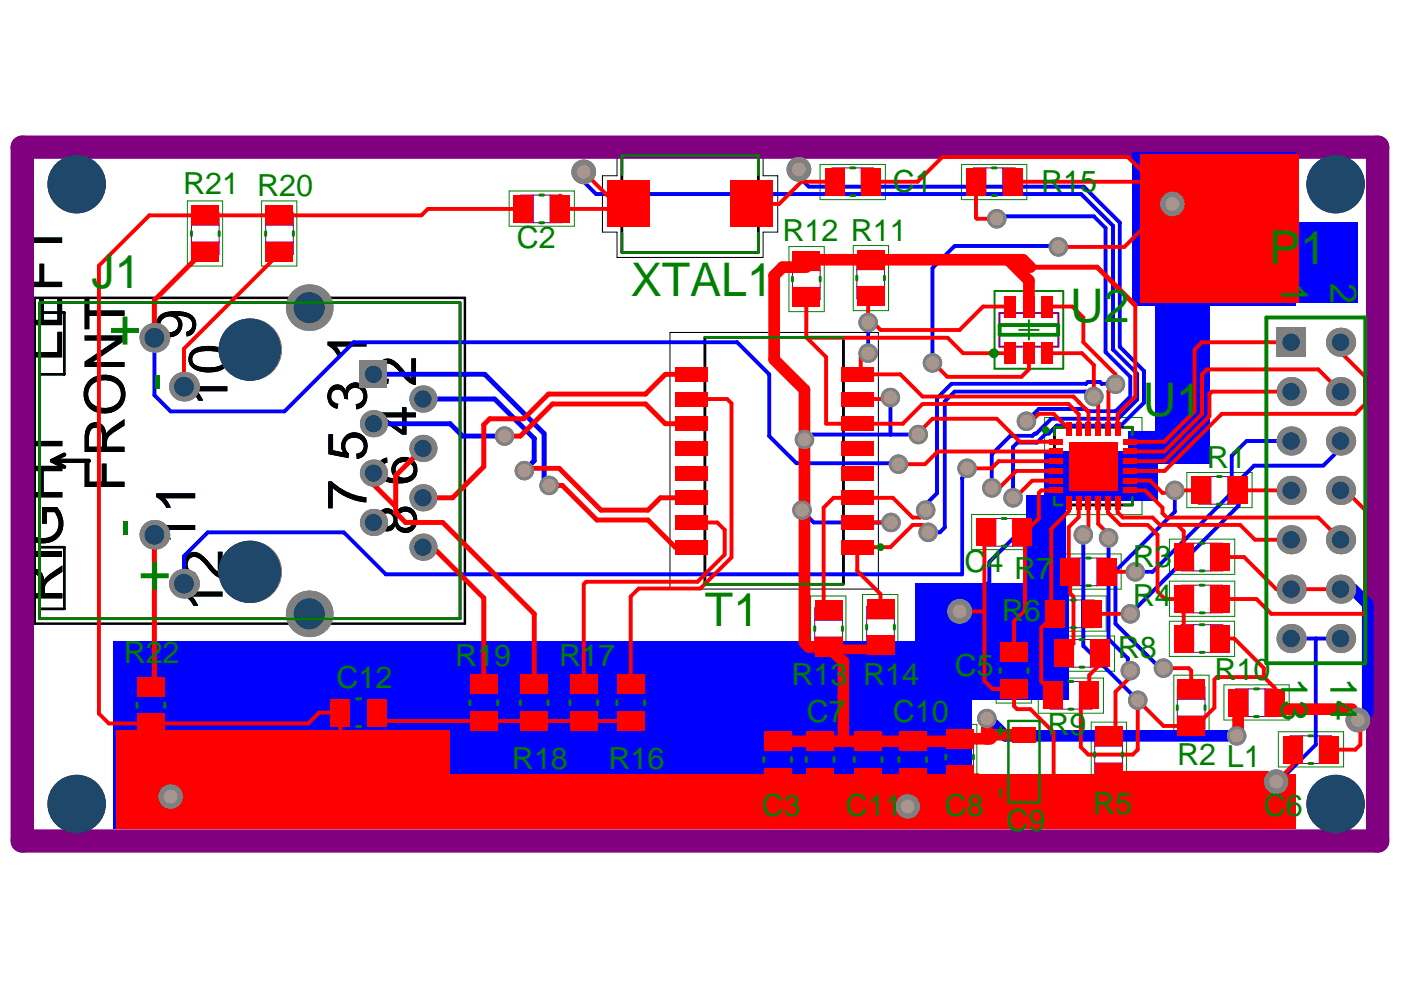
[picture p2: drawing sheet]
<svg xmlns="http://www.w3.org/2000/svg" width="297mm" height="210mm" viewBox="0 0 297 210" stroke-linecap="round" stroke-linejoin="round" font-family="sans-serif">
<defs><g id="words">
<g font-size="11.8">
<text x="13.2" y="61.9" transform="rotate(-90 13.2 61.9)">FT</text>
<text x="41.4" y="72" transform="rotate(-90 41.4 72)">9</text>
<text x="13.2" y="76.7" transform="rotate(-90 13.2 76.7)">LE</text>
<text x="77.7" y="76.6" transform="rotate(-90 77.7 76.6)">1</text>
<text x="88.2" y="81.9" transform="rotate(-90 88.2 81.9)">2</text>
<text x="48.2" y="86.1" transform="rotate(-90 48.2 86.1)">10</text>
<text x="77.7" y="87.2" transform="rotate(-90 77.7 87.2)">3</text>
<text x="88.2" y="92.4" transform="rotate(-90 88.2 92.4)">4</text>
<text x="13.2" y="97.6" transform="rotate(-90 13.2 97.6)">T</text>
<text x="77.7" y="97.7" transform="rotate(-90 77.7 97.7)">5</text>
<text x="26.4" y="104.3" transform="rotate(-90 26.4 104.3)">FRONT</text>
<text x="88.3" y="103" transform="rotate(-90 88.3 103)">6</text>
<text x="77.7" y="108.2" transform="rotate(-90 77.7 108.2)">7</text>
<text x="88.2" y="113.5" transform="rotate(-90 88.2 113.5)">8</text>
<text x="13.2" y="115.8" transform="rotate(-90 13.2 115.8)">GH</text>
<text x="41.4" y="115.5" transform="rotate(-90 41.4 115.5)">11</text>
<text x="13.2" y="127.9" transform="rotate(-90 13.2 127.9)">RI</text>
<text x="47.2" y="129.6" transform="rotate(-90 47.2 129.6)">12</text>
</g>
<g font-size="11.8" fill="#008000">
<text x="29.8" y="73.5" transform="rotate(-90 29.8 73.5)">+</text>
<text x="36.7" y="83" transform="rotate(-90 36.7 83)">-</text>
<text x="29.8" y="114" transform="rotate(-90 29.8 114)">-</text>
<text x="36.1" y="125.5" transform="rotate(-90 36.1 125.5)">+</text>
</g>
<g font-size="9.8" fill="#008000">
<text x="269.1" y="56">P1</text>
<text x="19.4" y="61">J1</text>
<text x="133.7" y="62.8">XTAL1</text>
<text x="226.9" y="68.4">U2</text>
<text x="242.3" y="88.2">U1</text>
<text x="149.5" y="132.8">T1</text>
</g>
<g font-size="8" fill="#008000">
<text x="271.6" y="60" transform="rotate(90 271.6 60)">1</text>
<text x="282.1" y="60" transform="rotate(90 282.1 60)">2</text>
<text x="271.6" y="143.8" transform="rotate(90 271.6 143.8)">1</text>
<text x="282.1" y="143.8" transform="rotate(90 282.1 143.8)">14</text>
<text x="271.6" y="148.3" transform="rotate(90 271.6 148.3)">3</text>
</g>
<g font-size="6.5" fill="#008000">
<text x="38.8" y="41.2">R21 R20</text>
<text x="189.3" y="40.6">C1</text>
<text x="220.8" y="40.6">R15</text>
<text x="109.6" y="52.7">C2</text>
<text x="165.9" y="51.1">R12 R11</text>
<text x="255.9" y="99.3">R1</text>
<text x="204.5" y="121.2">C4 R7</text>
<text x="240.2" y="120.2">R3</text>
<text x="212.4" y="131.7">R6</text>
<text x="240.2" y="128.6">R4</text>
<text x="26.2" y="140.6">R22</text>
<text x="96.5" y="141.1">R19</text>
<text x="118.5" y="141.1">R17</text>
<text x="202.4" y="143.2">C5</text>
<text x="237" y="139.6">R8</text>
<text x="71.3" y="145.9">C12</text>
<text x="167.8" y="145.3">R13</text>
<text x="183" y="145.2">R14</text>
<text x="257.5" y="144.1">R10</text>
<text x="171.1" y="153.2">C7</text>
<text x="189.3" y="153.2">C10</text>
<text x="222.1" y="155.8">R9</text>
<text x="108.6" y="163.1">R18</text>
<text x="129" y="163.1">R16</text>
<text x="249.6" y="162.3">R2 L1</text>
<text x="161.5" y="173.1">C3</text>
<text x="179.3" y="173.1">C11</text>
<text x="200.3" y="173.1">C8</text>
<text x="231.8" y="172.6">R5</text>
<text x="268" y="173.1">C6</text>
<text x="213.4" y="176.2">C9</text>
</g>
</g></defs>
<path d="M130.8 31.9h31v5.4h3.1v11.9h-3.1v5.4h-31v-5.4h-3.1v-11.9h3.1zM142 70.5h44.2v54.4h-44.2z" fill="none" stroke="#000" stroke-width=".21"/>
<path d="M131.9 32.9h28.9v20.6h-28.9zM7.4 63.2h91.2v69h-91.2zM8.4 66.3h5.2v13.1h-5.2M8.4 64.2h89.1v67h-89.1zM149.5 71.5h29.3v52.4h-29.3zM223.5 90.6h16.6v16.5h-16.6zM8.4 116h5.2v13.1h-5.2" fill="none" stroke="#000" stroke-width=".52"/>
<g fill="none" stroke="#008000" stroke-width=".21">
<path d="M173.9 34.9h13.8v7.4h-13.8zM203.9 34.9h13.8v7.4h-13.8zM39.7 42.6h7.5v13.8h-7.5zM55.5 42.6h7.4v13.8h-7.4zM107.9 40.5h13.9v7.5h-13.9zM167.3 52.3h7.5v13.8h-7.5zM180.9 52.1h7.5v13.8h-7.5zM221.5 88.5h20.6v20.6h-20.6zM206 109.1h13.8v7.4h-13.8zM223.9 117.5h13.8v7.4h-13.8zM248 114.3h13.8v7.5h-13.8zM251.6 100.2h13.9v7.4h-13.9z"/>
<path d="M171.9 126.4h7.4v13.8h-7.4zM182.9 126.1h7.5v13.8h-7.5zM211.2 135.3h7.5v13.8h-7.5zM220.7 126.4h13.8v7.4h-13.8zM222.5 134.9h13.8v7.4h-13.8zM247.9 131.7h13.9v7.5h-13.9zM248 123.2h13.8v7.5h-13.8zM28.3 142.6h7.5v13.8h-7.5zM69.1 147.3h13.9v7.5h-13.9zM98.9 142.1h7.5v13.8h-7.5zM109.6 142.1h7.5v13.8h-7.5zM120.1 142.1h7.5v13.8h-7.5z"/>
<path d="M130 142.1h7.5v13.8h-7.5zM161.2 154.2h7.5v13.8h-7.5zM170.1 154.1h7.5v13.8h-7.5zM180.3 154.1h7.4v13.8h-7.4zM189.7 154.1h7.5v13.8h-7.5zM199.6 153.6h7.5v13.8h-7.5zM220.1 143.8h13.9v7.4h-13.9zM231.4 153.1h7.4v13.8h-7.4zM248.9 143.2h7.4v13.8h-7.4zM259.5 145.2h13.8v7.5h-13.8zM271 155.1h13.9v7.5h-13.9z"/>
</g>
<path d="M210.9 61.7h14.5v16.5h-14.5zM216.1 69.9h4.1M218.1 67.9v4.1" fill="none" stroke="#008000" stroke-width=".41"/>
<path d="M211.9 66.4h12.5v7.1h-12.5z" fill="none" stroke="#800080" stroke-width=".41"/>
<path d="M11 97.7l2.6 1.3M11 97.7h7.9M13.6 96.4l-2.6 1.3" fill="none" stroke="#000" stroke-width=".84"/>
<g fill="none" stroke="#800080" stroke-width=".21">
<path d="M176.4 35.6h8.8v5.9h-8.8zM179 35.6v5.9M182.6 35.6v5.9M206.4 35.6h8.8v5.9h-8.8zM209 35.6v5.9M212.6 35.6v5.9M40.6 45.1h5.9v8.8h-5.9zM40.6 51.3h5.9M40.6 47.7h5.9M56.3 45.1h5.9v8.8h-5.9zM56.3 51.3h5.9M56.3 47.7h5.9"/>
<path d="M110.4 41.4h8.8v5.8h-8.8zM113.1 41.4v5.8M116.6 41.4v5.8M168 54.8h5.9v8.8h-5.9zM168 57.4h5.9M181.7 54.6h5.8v8.7h-5.8zM181.7 57.2h5.8M168 60.9h5.9M181.7 60.7h5.8M208.5 109.9h8.8v5.9h-8.8zM211.1 109.9v5.9M214.7 109.9v5.9"/>
<path d="M226.4 118.3h8.8v5.9h-8.8zM229 118.3v5.9M232.6 118.3v5.9M250.5 115.2h8.8v5.8h-8.8zM253.1 115.2v5.8M254.1 101h8.8v5.9h-8.8zM256.6 115.2v5.8M256.7 101v5.9M260.3 101v5.9M172.7 128.9h5.9v8.8h-5.9zM172.7 131.5h5.9M172.7 135.1h5.9"/>
<path d="M183.7 128.6h5.9v8.8h-5.9zM183.7 131.2h5.9M183.7 134.8h5.9M212.1 137.8h5.8v8.8h-5.8zM223.2 127.2h8.8v5.9h-8.8zM225 135.6h8.8v5.9h-8.8zM225.8 127.2v5.9M227.6 135.6v5.9M229.4 127.2v5.9M231.2 135.6v5.9M250.5 132.5h8.8v5.8h-8.8zM250.5 124.1h8.8v5.8h-8.8z"/>
<path d="M253.1 124.1v5.8M253.1 132.5v5.8M256.6 124.1v5.8M256.6 132.5v5.8M29.1 145.1h5.8v8.8h-5.8zM29.1 147.7h5.8M29.1 151.3h5.8M71.6 148.2h8.8v5.8h-8.8zM74.3 148.2v5.8M77.8 148.2v5.8M99.6 144.6h5.9v8.8h-5.9zM99.6 150.8h5.9"/>
<path d="M99.6 147.2h5.9M110.3 144.6h5.9v8.8h-5.9zM110.3 150.8h5.9M110.3 147.2h5.9M120.8 144.6h5.9v8.8h-5.9zM120.8 150.8h5.9M120.8 147.2h5.9M130.8 144.6h5.9v8.8h-5.9zM130.8 150.8h5.9M130.8 147.2h5.9M161.9 156.6h5.9v8.8h-5.9zM161.9 159.3h5.9"/>
<path d="M171 156.6h5.8v8.8h-5.8zM171 159.3h5.8M181.1 156.6h5.9v8.8h-5.9zM181.1 159.3h5.9M190.6 156.6h5.8v8.8h-5.8zM190.6 159.3h5.8M200.5 156.1h5.9v8.8h-5.9zM200.5 158.7h5.9M212.1 140.4h5.8M212.1 144h5.8M222.7 144.5h8.8v5.9h-8.8zM225.3 144.5v5.9"/>
<path d="M228.8 144.5v5.9M232.1 155.6h5.9v8.8h-5.9zM232.1 158.2h5.9M249.6 145.6h5.9v8.8h-5.9zM249.6 148.3h5.9M249.6 151.8h5.9M262 146.1h8.8v5.8h-8.8zM264.6 146.1v5.8M268.2 146.1v5.8M273.5 156h8.8v5.9h-8.8zM276.1 156v5.9M279.7 156v5.9"/>
<path d="M161.9 162.8h5.9M171 162.8h5.8M181.1 162.8h5.9M190.6 162.8h5.8M200.5 162.3h5.9M232.1 161.8h5.9"/>
</g>
<path d="M4.7 31.2h287.4v147.1h-287.4z" fill="none" stroke="#800080" stroke-width="4.9"/>
<g fill="none" stroke="#00f" stroke-width=".82">
<path d="M123.8 38.5l2.6 2.7h102.8l6.8 6.7v26.2l5.1 5.1v5.5l-4.1 4.1h-14.1l-3.2 3.1h-.3l-.5 .5h-4.7l-3.9 3.9v7.1M169.4 37.5l2.1 2.1h58.3l7.6 7.6v26.3l5.1 5.1v6.8l-4.8 4.8h-13.7l-1.7 1.7h-.5l-2 1.9h-4.1l-.9 1v10.7M211.9 45.9h20l2.5 2.4v26.4l5.3 5.2v4.2l-3.1 3.1h-6l-.4-.5h-10l-2.6 2.6M224 52.1h-21.6l-4.7 4.8v20.1M248.6 43.2v43M32.7 71.6v12.2l3.5 3.4h24.1l14.7-14.6h81.3l6.8 6.8v13.1l5.8 5.7h20.9M184.1 69.4v5.5M188.8 84.3v7.8M194.7 92.1h-22.4l-.8 .9M205 99.3v1l-1 1.1v20.4h-122.2l-8.9-8.9h-28.9l-5 5v5.9M230.7 83.6l-.5-.6h-27.8l-2.1 2.1v26.7l-1 1.1h-2.5M234.9 81.5l-1.3-.1-.4-.4h-2.6l-.4 .4h-28.5l-3 3v20.2l-2.4 2.4v1.2"/>
<path d="M236.3 98.4h-5.8l-20.7 20.8v4.1l-5.3 5.3M273.7 93.5h-9.4l-3.1 3.1v7.9l-16.8 16.7h-3.7M284.2 93.5v1.6l-3.6 3.6h-14.7l-3.3 3.3v5.2l-22.9 22.9M170.4 108.7l2.1 2.1h16.4M229.7 113.4v23.6l11 10.9M235 114.1v21.4l4.1 4.1v1.5M249.1 104.5v4l-12.6 12.6v11.1l9.4 9.5h.8M273.7 135.4h10.5M279 135.4v22.5l-7.4 7.3M284.2 124.9h2.6"/>
</g>
<path d="M79.2 79.4h23.6l12.6 12.5v9.5l1 1M79.2 89.8h16.2l2.7 2.7h8.9M89.7 84.6h15.2l8.4 8.4v4.7l-1.6 1.6" fill="none" stroke="#00f" stroke-width="1"/>
<path d="M286.8 124.9l3.2 3.2v23M209.8 152.7l3.3 3.3h49.1" fill="none" stroke="#00f" stroke-width="2.5"/>
<g fill="#00f">
<path d="M239.1 91.4h7.4v5.8h-7.4z" fill-rule="evenodd"/>
<path d="M217.6 105h8.4v24.1h-8.4z" fill-rule="evenodd"/>
<path d="M244.9 62.6h11.5v35.8h-11.5z" fill-rule="evenodd"/>
<path d="M194 123.8h32.5v24.7h-32.5z" fill-rule="evenodd"/>
<path d="M221.3 95.6h24.1v10.5h-24.1z" fill-rule="evenodd"/>
<path d="M240.2 32.3h34.6v32.4h-34.6z" fill-rule="evenodd"/>
<path d="M243.8 47.2h44.1v17h-44.1z" fill-rule="evenodd"/>
<path d="M24.1 135.9h182v39.8h-182z" fill-rule="evenodd"/>
</g>
<circle cx="192.5" cy="171" r="2.62" fill="#808080"/>
<circle cx="192.5" cy="171" r="1.47" fill="#a6968d"/>
<circle cx="36.2" cy="168.9" r="2.62" fill="#808080"/>
<circle cx="36.2" cy="168.9" r="1.47" fill="#a6968d"/>
<circle cx="188.8" cy="84.3" r="2.06" fill="#808080"/>
<circle cx="188.8" cy="84.3" r="1.44" fill="#a6968d"/>
<circle cx="170" cy="108.2" r="2.06" fill="#808080"/>
<circle cx="170" cy="108.2" r="1.44" fill="#a6968d"/>
<circle cx="188.9" cy="110.8" r="2.06" fill="#808080"/>
<circle cx="188.9" cy="110.8" r="1.44" fill="#a6968d"/>
<circle cx="224.4" cy="52.3" r="2.06" fill="#808080"/>
<circle cx="224.4" cy="52.3" r="1.44" fill="#a6968d"/>
<circle cx="197.7" cy="77" r="2.06" fill="#808080"/>
<circle cx="197.7" cy="77" r="1.44" fill="#a6968d"/>
<circle cx="231.6" cy="98.2" r="2.06" fill="#808080"/>
<circle cx="231.6" cy="98.2" r="1.44" fill="#a6968d"/>
<circle cx="203.5" cy="129.6" r="2.62" fill="#808080"/>
<circle cx="203.5" cy="129.6" r="1.47" fill="#a6968d"/>
<circle cx="214.8" cy="105.5" r="2.06" fill="#808080"/>
<circle cx="214.8" cy="105.5" r="1.44" fill="#a6968d"/>
<circle cx="248.6" cy="43.2" r="2.62" fill="#808080"/>
<circle cx="248.6" cy="43.2" r="1.47" fill="#a6968d"/>
<circle cx="169.4" cy="35.9" r="2.62" fill="#808080"/>
<circle cx="169.4" cy="35.9" r="1.47" fill="#a6968d"/>
<circle cx="209.2" cy="152.3" r="2.06" fill="#808080"/>
<circle cx="209.2" cy="152.3" r="1.44" fill="#a6968d"/>
<circle cx="262.2" cy="156" r="2.06" fill="#808080"/>
<circle cx="262.2" cy="156" r="1.44" fill="#a6968d"/>
<circle cx="190.5" cy="98.4" r="2.06" fill="#808080"/>
<circle cx="190.5" cy="98.4" r="1.44" fill="#a6968d"/>
<circle cx="270.6" cy="165.7" r="2.62" fill="#808080"/>
<circle cx="270.6" cy="165.7" r="1.47" fill="#a6968d"/>
<circle cx="287.9" cy="152.7" r="2.62" fill="#808080"/>
<circle cx="287.9" cy="152.7" r="1.47" fill="#a6968d"/>
<circle cx="123.8" cy="36.4" r="2.62" fill="#808080"/>
<circle cx="123.8" cy="36.4" r="1.47" fill="#a6968d"/>
<circle cx="205" cy="99.3" r="2.06" fill="#808080"/>
<circle cx="205" cy="99.3" r="1.44" fill="#a6968d"/>
<circle cx="210.3" cy="103.4" r="2.06" fill="#808080"/>
<circle cx="210.3" cy="103.5" r="1.44" fill="#a6968d"/>
<circle cx="170.6" cy="93.2" r="2.06" fill="#808080"/>
<circle cx="170.6" cy="93.2" r="1.44" fill="#a6968d"/>
<circle cx="194.7" cy="92.1" r="2.06" fill="#808080"/>
<circle cx="194.7" cy="92.1" r="1.44" fill="#a6968d"/>
<circle cx="246.7" cy="141.7" r="2.06" fill="#808080"/>
<circle cx="246.7" cy="141.7" r="1.44" fill="#a6968d"/>
<circle cx="211.3" cy="46.4" r="2.06" fill="#808080"/>
<circle cx="211.3" cy="46.4" r="1.44" fill="#a6968d"/>
<circle cx="217.6" cy="89.3" r="2.06" fill="#808080"/>
<circle cx="217.6" cy="89.3" r="1.44" fill="#a6968d"/>
<circle cx="184.1" cy="68.4" r="2.06" fill="#808080"/>
<circle cx="184.1" cy="68.4" r="1.44" fill="#a6968d"/>
<circle cx="184.1" cy="74.9" r="2.06" fill="#808080"/>
<circle cx="184.1" cy="74.9" r="1.44" fill="#a6968d"/>
<circle cx="241.2" cy="148.5" r="2.06" fill="#808080"/>
<circle cx="241.2" cy="148.5" r="1.44" fill="#a6968d"/>
<circle cx="239.7" cy="142.2" r="2.06" fill="#808080"/>
<circle cx="239.7" cy="142.2" r="1.44" fill="#a6968d"/>
<circle cx="229.7" cy="113.4" r="2.06" fill="#808080"/>
<circle cx="229.7" cy="113.4" r="1.44" fill="#a6968d"/>
<circle cx="235" cy="114.1" r="2.06" fill="#808080"/>
<circle cx="235" cy="114.1" r="1.44" fill="#a6968d"/>
<circle cx="249.1" cy="104" r="2.06" fill="#808080"/>
<circle cx="249.1" cy="104" r="1.44" fill="#a6968d"/>
<circle cx="239.7" cy="130.1" r="2.06" fill="#808080"/>
<circle cx="239.7" cy="130.1" r="1.44" fill="#a6968d"/>
<circle cx="240.7" cy="121.2" r="2.06" fill="#808080"/>
<circle cx="240.7" cy="121.2" r="1.44" fill="#a6968d"/>
<circle cx="236.5" cy="81.5" r="2.06" fill="#808080"/>
<circle cx="236.5" cy="81.5" r="1.44" fill="#a6968d"/>
<circle cx="231.9" cy="84.1" r="2.06" fill="#808080"/>
<circle cx="231.9" cy="84.1" r="1.44" fill="#a6968d"/>
<circle cx="196.3" cy="108.2" r="2.06" fill="#808080"/>
<circle cx="196.3" cy="108.2" r="1.44" fill="#a6968d"/>
<circle cx="196.8" cy="112.9" r="2.06" fill="#808080"/>
<circle cx="196.8" cy="112.9" r="1.44" fill="#a6968d"/>
<circle cx="116.4" cy="102.9" r="2.06" fill="#808080"/>
<circle cx="116.4" cy="102.9" r="1.44" fill="#a6968d"/>
<circle cx="111.2" cy="99.8" r="2.06" fill="#808080"/>
<circle cx="111.2" cy="99.8" r="1.44" fill="#a6968d"/>
<circle cx="107" cy="92.5" r="2.06" fill="#808080"/>
<circle cx="107" cy="92.5" r="1.44" fill="#a6968d"/>
<circle cx="32.7" cy="71.6" r="3.2" fill="#808080"/>
<circle cx="32.7" cy="71.6" r="2.1" fill="#1f4769"/>
<circle cx="284.2" cy="124.9" r="3.1" fill="#808080"/>
<circle cx="284.2" cy="124.9" r="1.86" fill="#1f4769"/>
<circle cx="284.2" cy="135.4" r="3.1" fill="#808080"/>
<circle cx="284.2" cy="135.4" r="1.86" fill="#1f4769"/>
<circle cx="284.2" cy="93.5" r="3.1" fill="#808080"/>
<circle cx="284.2" cy="93.5" r="1.86" fill="#1f4769"/>
<circle cx="284.2" cy="104" r="3.1" fill="#808080"/>
<circle cx="284.2" cy="104" r="1.86" fill="#1f4769"/>
<circle cx="284.2" cy="72.6" r="3.1" fill="#808080"/>
<circle cx="284.2" cy="72.6" r="1.86" fill="#1f4769"/>
<circle cx="32.7" cy="113.4" r="3.2" fill="#808080"/>
<circle cx="32.7" cy="113.4" r="2.1" fill="#1f4769"/>
<circle cx="284.2" cy="83" r="3.1" fill="#808080"/>
<circle cx="284.2" cy="83" r="1.86" fill="#1f4769"/>
<circle cx="284.2" cy="114.4" r="3.1" fill="#808080"/>
<circle cx="284.2" cy="114.4" r="1.86" fill="#1f4769"/>
<circle cx="89.7" cy="116" r="2.88" fill="#808080"/>
<circle cx="89.7" cy="116" r="1.84" fill="#1f4769"/>
<circle cx="79.2" cy="89.8" r="2.88" fill="#808080"/>
<circle cx="79.2" cy="89.8" r="1.84" fill="#1f4769"/>
<circle cx="16.3" cy="170.5" r="3.1" fill="#808080"/>
<circle cx="16.3" cy="170.5" r="6.2" fill="#1f4769"/>
<circle cx="16.3" cy="39.1" r="3.1" fill="#808080"/>
<circle cx="16.3" cy="39.1" r="6.2" fill="#1f4769"/>
<circle cx="65.6" cy="130.2" r="4.9" fill="#808080"/>
<circle cx="65.6" cy="130.2" r="3.3" fill="#1f4769"/>
<circle cx="53" cy="74.1" r="6.6" fill="#808080"/>
<circle cx="53" cy="74.1" r="6.6" fill="#1f4769"/>
<circle cx="65.6" cy="65.2" r="4.9" fill="#808080"/>
<circle cx="65.6" cy="65.2" r="3.3" fill="#1f4769"/>
<circle cx="79.2" cy="110.8" r="2.88" fill="#808080"/>
<circle cx="79.2" cy="110.8" r="1.84" fill="#1f4769"/>
<circle cx="89.7" cy="105.5" r="2.88" fill="#808080"/>
<circle cx="89.7" cy="105.5" r="1.84" fill="#1f4769"/>
<circle cx="79.2" cy="100.3" r="2.88" fill="#808080"/>
<circle cx="79.2" cy="100.3" r="1.84" fill="#1f4769"/>
<circle cx="89.7" cy="95.1" r="2.88" fill="#808080"/>
<circle cx="89.7" cy="95.1" r="1.84" fill="#1f4769"/>
<circle cx="283.2" cy="170.5" r="3.1" fill="#808080"/>
<circle cx="283.2" cy="170.5" r="6.2" fill="#1f4769"/>
<circle cx="283.2" cy="39.1" r="3.1" fill="#808080"/>
<circle cx="283.2" cy="39.1" r="6.2" fill="#1f4769"/>
<circle cx="53" cy="121.2" r="6.6" fill="#808080"/>
<circle cx="53" cy="121.2" r="6.6" fill="#1f4769"/>
<circle cx="89.7" cy="84.6" r="2.88" fill="#808080"/>
<circle cx="89.7" cy="84.6" r="1.84" fill="#1f4769"/>
<path d="M76.3 76.5h5.8v5.7h-5.8z" fill-rule="evenodd" fill="#808080"/>
<circle cx="79.2" cy="79.4" r="1.84" fill="#1f4769"/>
<circle cx="39" cy="123.8" r="3.2" fill="#808080"/>
<circle cx="39" cy="123.8" r="2.1" fill="#1f4769"/>
<circle cx="39" cy="82" r="3.2" fill="#808080"/>
<circle cx="39" cy="82" r="2.1" fill="#1f4769"/>
<circle cx="273.7" cy="124.9" r="3.1" fill="#808080"/>
<circle cx="273.7" cy="124.9" r="1.86" fill="#1f4769"/>
<circle cx="273.7" cy="135.4" r="3.1" fill="#808080"/>
<circle cx="273.7" cy="135.4" r="1.86" fill="#1f4769"/>
<circle cx="273.7" cy="93.5" r="3.1" fill="#808080"/>
<circle cx="273.7" cy="93.5" r="1.86" fill="#1f4769"/>
<circle cx="273.7" cy="104" r="3.1" fill="#808080"/>
<circle cx="273.7" cy="104" r="1.86" fill="#1f4769"/>
<path d="M270.6 69.5h6.2v6.2h-6.2z" fill-rule="evenodd" fill="#808080"/>
<circle cx="273.7" cy="72.6" r="1.86" fill="#1f4769"/>
<circle cx="273.7" cy="83" r="3.1" fill="#808080"/>
<circle cx="273.7" cy="83" r="1.86" fill="#1f4769"/>
<circle cx="273.7" cy="114.4" r="3.1" fill="#808080"/>
<circle cx="273.7" cy="114.4" r="1.86" fill="#1f4769"/>
<g fill="none" stroke="#f00" stroke-width=".82">
<path d="M123.8 36.4l6.8 6.8h2.7l-1 1.1h-13.6v-2.8M176.9 38.5h-7l-4.7 4.7h-5.9M184.7 38.5h9.9l5.2-5.2h39.3l8.9 8.9M206.9 38.5v7.7l.2 .2h4.2M214.7 38.5h29.7M59.3 53.4v.3l-20.3 20.2v8.1M111 44.3h-20.3l-1.3 1.4h-57.7l-10.7 10.6v95l2.1 2.1h42.2l2.3-2.3h4.6v7.1l7 7h85.7l.3-.3h37.7l.5-.5h3.9l3 2.9h21.3l3.4-3.4h33.7l1.9 1.8M172.5 55.1l-1.5 1.5M248.6 43.2h-1.1l-9.1 9.1h-14M171 64.4v7.1l4.1 4.2v14.1h16.3l4.2-4.2h30.9l2.2 2.2v3.2M171.1 71.6h29.8l3.3 3.3h10M183 75.2l-.5 .5v2.9l-.8 .8h9.2l4.7 4.7h32l3.2 3.2v3.7"/>
<path d="M184.6 62.8l-.5 .5v5.1h1l1.6 1.6h16.7l5-5h5.8M218.1 74.9v3.4l-1.5 1.6h-15.8l-2.6-2.6M222.1 65h5.3l2.3 2.3v5.3l6.8 6.8v2.1l-1.5 1.4v8l-.1 .1M222.1 74.9h7.3l2.5 2.5v6.7l.9 .9v6M240.7 64.7v19.4l-3.7 3.7v3.2M273.7 72.6h-18.8l-1.6 1.5v13.1l-6.5 6.5h-7.1M284.2 72.6v2.1l5.3 5.2v5.7l-2.1 2.1h-28.3l-12.2 12.2h-7.2M146.5 84.6h7.7l.9 .9v32.7l-6.6 6.6h-13.1l-1.7 1.7v18.6M181.7 84.6h6M195.1 91.4l2.6-2.6h13.6l4.9 4.9h7.8M219.2 88.8l1-1.1h3.2l3.2 3.3M224 95.7h-25.2l-2.7 2.7h-5.6"/>
<path d="M224 97.8h-12.3l-1.5 1.5h-5.2M224 99.9h-8.5l-3.6 3.5M273.7 83h-16.7l-.6 .6v4.6l-9.6 9.6h-7.1M284.2 83l-4.7-4.7h-23.6l-1 1.1v8.3l-8 8h-7.2M146.5 110.8h5.6l1.5 1.5v5.3l-5.7 5.7h-23.6l-.5 .6v21.2M181.7 110.8h6M195.6 109.2l-.5 .5h-1.6l-4.2-4.2h-12.6l-2.1 2.1v20.8l1.1 1M196.1 111.8l-.5-.5h-2.1l-4.7 4.7h-7.1v5l5 5v3.9M209.5 112.9l-.8 .8v30.7l1.7 1.7h4.6v3.6l.6 .7h2.9l4.9 4.9v12M224 104h-3.2l-.6 .5v5.4l-2.9 3v16.5l-2.3 2.3v6.6M224 101.9h-5.1l-4.2 4.2M226.6 106.7v1.7l-3.7 3.7v17.2l.8 .9-2.9 2.9v11.4l2.4 2.4"/>
<path d="M228.7 106.7v3l-2.1 2.1v9.1l.3 .3v4.6l.7 .7v10l-2.1 2M230.8 106.7v5.9M232.8 106.7v4.4l1.9 1.8M234.9 106.7v2l2.7 2.6h5.7l2.1 2.1v12l1.6 1.6h4v8.4M237 106.7v1.9l1.1 1.1h6.3l1.5 1.6h17l3.2 3.1h7.6M239.7 104h3.1l3.7 3.6v1.2l.9 .9h32.1l4.7 4.7M239.7 101.9h4.2l2.6 2.6h2.6M249.1 104h5.5M249.6 111.3l1.4 1.4v5.4M258.7 118.1h5.1l6.8 6.8h13.6M262.4 104h11.3l-.5 .5M284.2 104h1.1l4.2 4.2v21.4l-.6 .5h-19.4l-3.1-3.1h-7.7"/>
<path d="M175.7 137.2l.5 .5M208.7 129.6h-5.2M231.5 130.2h7.1M233.3 138.5v2.3l-2.4 2.4v3.7l-1.7 1.8v9.7l1.5 1.6h9.5l1-1.1v-10.4l5.5 5.4h6.9l3.9-3.9v-5.9l.5-.5h10M234.7 121.2h5.5M258.7 135.4h3l6.3 6.3v1.9M79.9 151.1l1.8 1.8h52M203.4 156.6l-.5 .6M239.7 142.2v1.4l-3.2 3.1v7.9l-1.5 1.5M246.7 141.7h5.3l.6 .5v4M262.5 156l-.1 .1M268 143.6l2.3 2.3v3.1l1.3 1.4"/>
<path d="M274.1 158.9v3.4l-3.5 3.4M286.6 150.4l1.3 1.2v1.1l.5 .5v4.7l-1 1h-5.6M270.6 165.7h1.2"/>
</g>
<path d="M43 53.4l-10.3 10.3v7.9M218.5 56.6h14.1l8.1 8.1M146.5 79.4h-5.4l-4.2 4.2h-20.6l-5.3 5.2h-7.2l-1.2 1.2v8.9l-6.6 6.6h-6.3M89.7 95.1l-5.8 5.7v7.9l2.1 2.1h7.9l19.4 19.3v15M111.2 99.8l.5-.5h6.8l8.9 8.9h10l2.6-2.7h6.5M146.5 89.8h-5.4l-4.2-4.2h-19.7l-6.9 6.9h-3.3M32.7 113.4v31.5l-.7 .7M79.2 100.3v2.4l4.7 4.7M89.7 116h2.1l10.8 10.8v18.3M116.4 102.9h2.8l7.4 7.4h10.8l5.8 5.7h3.3" fill="none" stroke="#f00" stroke-width="1"/>
<path d="M171 56.6h-5.1l-1.8 1.8v17.8l6.5 6.4v53.7l.9 .9h4.2M172.5 55.1h44.4l1.6 1.5M213.7 55.1l4.4 4.4v5.5M176.2 137.7l2.6 2.6v16.9M165.2 157.2h37.7M209.2 152.3v4.3M217.1 155.8h-6.3l-.8 .8h-6.6M262.5 149v7M271.6 150.4h15" fill="none" stroke="#f00" stroke-width="2.5"/>
<path d="M176.2 137.7h10.5" fill="none" stroke="#f00" stroke-width="2.1"/>
<g fill="#f00">
<path d="M241.7 32.8h33.6v31.4h-33.6z" fill-rule="evenodd"/>
<path d="M91.8 164.2h183v11.5h-183z" fill-rule="evenodd"/>
<path d="M24.6 154.8h70.8v20.9h-70.8z" fill-rule="evenodd"/>
</g>
<circle cx="192.5" cy="171" r="2.62" fill="#808080"/>
<circle cx="192.5" cy="171" r="1.47" fill="#a6968d"/>
<circle cx="36.2" cy="168.9" r="2.62" fill="#808080"/>
<circle cx="36.2" cy="168.9" r="1.47" fill="#a6968d"/>
<circle cx="188.8" cy="84.3" r="2.06" fill="#808080"/>
<circle cx="188.8" cy="84.3" r="1.44" fill="#a6968d"/>
<circle cx="170" cy="108.2" r="2.06" fill="#808080"/>
<circle cx="170" cy="108.2" r="1.44" fill="#a6968d"/>
<circle cx="188.9" cy="110.8" r="2.06" fill="#808080"/>
<circle cx="188.9" cy="110.8" r="1.44" fill="#a6968d"/>
<circle cx="224.4" cy="52.3" r="2.06" fill="#808080"/>
<circle cx="224.4" cy="52.3" r="1.44" fill="#a6968d"/>
<circle cx="197.7" cy="77" r="2.06" fill="#808080"/>
<circle cx="197.7" cy="77" r="1.44" fill="#a6968d"/>
<circle cx="231.6" cy="98.2" r="2.06" fill="#808080"/>
<circle cx="231.6" cy="98.2" r="1.44" fill="#a6968d"/>
<circle cx="203.5" cy="129.6" r="2.62" fill="#808080"/>
<circle cx="203.5" cy="129.6" r="1.47" fill="#a6968d"/>
<circle cx="214.8" cy="105.5" r="2.06" fill="#808080"/>
<circle cx="214.8" cy="105.5" r="1.44" fill="#a6968d"/>
<circle cx="248.6" cy="43.2" r="2.62" fill="#808080"/>
<circle cx="248.6" cy="43.2" r="1.47" fill="#a6968d"/>
<circle cx="169.4" cy="35.9" r="2.62" fill="#808080"/>
<circle cx="169.4" cy="35.9" r="1.47" fill="#a6968d"/>
<circle cx="209.2" cy="152.3" r="2.06" fill="#808080"/>
<circle cx="209.2" cy="152.3" r="1.44" fill="#a6968d"/>
<circle cx="262.2" cy="156" r="2.06" fill="#808080"/>
<circle cx="262.2" cy="156" r="1.44" fill="#a6968d"/>
<circle cx="190.5" cy="98.4" r="2.06" fill="#808080"/>
<circle cx="190.5" cy="98.4" r="1.44" fill="#a6968d"/>
<circle cx="270.6" cy="165.7" r="2.62" fill="#808080"/>
<circle cx="270.6" cy="165.7" r="1.47" fill="#a6968d"/>
<circle cx="287.9" cy="152.7" r="2.62" fill="#808080"/>
<circle cx="287.9" cy="152.7" r="1.47" fill="#a6968d"/>
<circle cx="123.8" cy="36.4" r="2.62" fill="#808080"/>
<circle cx="123.8" cy="36.4" r="1.47" fill="#a6968d"/>
<circle cx="205" cy="99.3" r="2.06" fill="#808080"/>
<circle cx="205" cy="99.3" r="1.44" fill="#a6968d"/>
<circle cx="210.3" cy="103.4" r="2.06" fill="#808080"/>
<circle cx="210.3" cy="103.5" r="1.44" fill="#a6968d"/>
<circle cx="170.6" cy="93.2" r="2.06" fill="#808080"/>
<circle cx="170.6" cy="93.2" r="1.44" fill="#a6968d"/>
<circle cx="194.7" cy="92.1" r="2.06" fill="#808080"/>
<circle cx="194.7" cy="92.1" r="1.44" fill="#a6968d"/>
<circle cx="246.7" cy="141.7" r="2.06" fill="#808080"/>
<circle cx="246.7" cy="141.7" r="1.44" fill="#a6968d"/>
<circle cx="211.3" cy="46.4" r="2.06" fill="#808080"/>
<circle cx="211.3" cy="46.4" r="1.44" fill="#a6968d"/>
<circle cx="217.6" cy="89.3" r="2.06" fill="#808080"/>
<circle cx="217.6" cy="89.3" r="1.44" fill="#a6968d"/>
<circle cx="184.1" cy="68.4" r="2.06" fill="#808080"/>
<circle cx="184.1" cy="68.4" r="1.44" fill="#a6968d"/>
<circle cx="184.1" cy="74.9" r="2.06" fill="#808080"/>
<circle cx="184.1" cy="74.9" r="1.44" fill="#a6968d"/>
<circle cx="241.2" cy="148.5" r="2.06" fill="#808080"/>
<circle cx="241.2" cy="148.5" r="1.44" fill="#a6968d"/>
<circle cx="239.7" cy="142.2" r="2.06" fill="#808080"/>
<circle cx="239.7" cy="142.2" r="1.44" fill="#a6968d"/>
<circle cx="229.7" cy="113.4" r="2.06" fill="#808080"/>
<circle cx="229.7" cy="113.4" r="1.44" fill="#a6968d"/>
<circle cx="235" cy="114.1" r="2.06" fill="#808080"/>
<circle cx="235" cy="114.1" r="1.44" fill="#a6968d"/>
<circle cx="249.1" cy="104" r="2.06" fill="#808080"/>
<circle cx="249.1" cy="104" r="1.44" fill="#a6968d"/>
<circle cx="239.7" cy="130.1" r="2.06" fill="#808080"/>
<circle cx="239.7" cy="130.1" r="1.44" fill="#a6968d"/>
<circle cx="240.7" cy="121.2" r="2.06" fill="#808080"/>
<circle cx="240.7" cy="121.2" r="1.44" fill="#a6968d"/>
<circle cx="236.5" cy="81.5" r="2.06" fill="#808080"/>
<circle cx="236.5" cy="81.5" r="1.44" fill="#a6968d"/>
<circle cx="231.9" cy="84.1" r="2.06" fill="#808080"/>
<circle cx="231.9" cy="84.1" r="1.44" fill="#a6968d"/>
<circle cx="196.3" cy="108.2" r="2.06" fill="#808080"/>
<circle cx="196.3" cy="108.2" r="1.44" fill="#a6968d"/>
<circle cx="196.8" cy="112.9" r="2.06" fill="#808080"/>
<circle cx="196.8" cy="112.9" r="1.44" fill="#a6968d"/>
<circle cx="116.4" cy="102.9" r="2.06" fill="#808080"/>
<circle cx="116.4" cy="102.9" r="1.44" fill="#a6968d"/>
<circle cx="111.2" cy="99.8" r="2.06" fill="#808080"/>
<circle cx="111.2" cy="99.8" r="1.44" fill="#a6968d"/>
<circle cx="107" cy="92.5" r="2.06" fill="#808080"/>
<circle cx="107" cy="92.5" r="1.44" fill="#a6968d"/>
<circle cx="32.7" cy="71.6" r="3.2" fill="#808080"/>
<circle cx="32.7" cy="71.6" r="2.1" fill="#1f4769"/>
<circle cx="284.2" cy="124.9" r="3.1" fill="#808080"/>
<circle cx="284.2" cy="124.9" r="1.86" fill="#1f4769"/>
<circle cx="284.2" cy="135.4" r="3.1" fill="#808080"/>
<circle cx="284.2" cy="135.4" r="1.86" fill="#1f4769"/>
<circle cx="284.2" cy="93.5" r="3.1" fill="#808080"/>
<circle cx="284.2" cy="93.5" r="1.86" fill="#1f4769"/>
<circle cx="284.2" cy="104" r="3.1" fill="#808080"/>
<circle cx="284.2" cy="104" r="1.86" fill="#1f4769"/>
<circle cx="284.2" cy="72.6" r="3.1" fill="#808080"/>
<circle cx="284.2" cy="72.6" r="1.86" fill="#1f4769"/>
<circle cx="32.7" cy="113.4" r="3.2" fill="#808080"/>
<circle cx="32.7" cy="113.4" r="2.1" fill="#1f4769"/>
<circle cx="284.2" cy="83" r="3.1" fill="#808080"/>
<circle cx="284.2" cy="83" r="1.86" fill="#1f4769"/>
<circle cx="284.2" cy="114.4" r="3.1" fill="#808080"/>
<circle cx="284.2" cy="114.4" r="1.86" fill="#1f4769"/>
<circle cx="89.7" cy="116" r="2.88" fill="#808080"/>
<circle cx="89.7" cy="116" r="1.84" fill="#1f4769"/>
<circle cx="79.2" cy="89.8" r="2.88" fill="#808080"/>
<circle cx="79.2" cy="89.8" r="1.84" fill="#1f4769"/>
<circle cx="16.3" cy="170.5" r="3.1" fill="#808080"/>
<circle cx="16.3" cy="170.5" r="6.2" fill="#1f4769"/>
<circle cx="16.3" cy="39.1" r="3.1" fill="#808080"/>
<circle cx="16.3" cy="39.1" r="6.2" fill="#1f4769"/>
<circle cx="65.6" cy="130.2" r="4.9" fill="#808080"/>
<circle cx="65.6" cy="130.2" r="3.3" fill="#1f4769"/>
<circle cx="53" cy="74.1" r="6.6" fill="#808080"/>
<circle cx="53" cy="74.1" r="6.6" fill="#1f4769"/>
<circle cx="65.6" cy="65.2" r="4.9" fill="#808080"/>
<circle cx="65.6" cy="65.2" r="3.3" fill="#1f4769"/>
<circle cx="79.2" cy="110.8" r="2.88" fill="#808080"/>
<circle cx="79.2" cy="110.8" r="1.84" fill="#1f4769"/>
<circle cx="89.7" cy="105.5" r="2.88" fill="#808080"/>
<circle cx="89.7" cy="105.5" r="1.84" fill="#1f4769"/>
<circle cx="79.2" cy="100.3" r="2.88" fill="#808080"/>
<circle cx="79.2" cy="100.3" r="1.84" fill="#1f4769"/>
<circle cx="89.7" cy="95.1" r="2.88" fill="#808080"/>
<circle cx="89.7" cy="95.1" r="1.84" fill="#1f4769"/>
<circle cx="283.2" cy="170.5" r="3.1" fill="#808080"/>
<circle cx="283.2" cy="170.5" r="6.2" fill="#1f4769"/>
<circle cx="283.2" cy="39.1" r="3.1" fill="#808080"/>
<circle cx="283.2" cy="39.1" r="6.2" fill="#1f4769"/>
<circle cx="53" cy="121.2" r="6.6" fill="#808080"/>
<circle cx="53" cy="121.2" r="6.6" fill="#1f4769"/>
<circle cx="89.7" cy="84.6" r="2.88" fill="#808080"/>
<circle cx="89.7" cy="84.6" r="1.84" fill="#1f4769"/>
<path d="M76.3 76.5h5.8v5.7h-5.8z" fill-rule="evenodd" fill="#808080"/>
<circle cx="79.2" cy="79.4" r="1.84" fill="#1f4769"/>
<circle cx="39" cy="123.8" r="3.2" fill="#808080"/>
<circle cx="39" cy="123.8" r="2.1" fill="#1f4769"/>
<circle cx="39" cy="82" r="3.2" fill="#808080"/>
<circle cx="39" cy="82" r="2.1" fill="#1f4769"/>
<circle cx="273.7" cy="124.9" r="3.1" fill="#808080"/>
<circle cx="273.7" cy="124.9" r="1.86" fill="#1f4769"/>
<circle cx="273.7" cy="135.4" r="3.1" fill="#808080"/>
<circle cx="273.7" cy="135.4" r="1.86" fill="#1f4769"/>
<circle cx="273.7" cy="93.5" r="3.1" fill="#808080"/>
<circle cx="273.7" cy="93.5" r="1.86" fill="#1f4769"/>
<circle cx="273.7" cy="104" r="3.1" fill="#808080"/>
<circle cx="273.7" cy="104" r="1.86" fill="#1f4769"/>
<path d="M270.6 69.5h6.2v6.2h-6.2z" fill-rule="evenodd" fill="#808080"/>
<circle cx="273.7" cy="72.6" r="1.86" fill="#1f4769"/>
<circle cx="273.7" cy="83" r="3.1" fill="#808080"/>
<circle cx="273.7" cy="83" r="1.86" fill="#1f4769"/>
<circle cx="273.7" cy="114.4" r="3.1" fill="#808080"/>
<circle cx="273.7" cy="114.4" r="1.86" fill="#1f4769"/>
<g fill="#f00">
<path d="M181.2 162.8h5.7v4.2h-5.7z" fill-rule="evenodd"/>
<path d="M181.2 155.1h5.7v4.2h-5.7z" fill-rule="evenodd"/>
<path d="M214.6 165.7h5v3.3h-5z" fill-rule="evenodd"/>
<path d="M214.6 154.1h5v3.3h-5z" fill-rule="evenodd"/>
<path d="M216.9 72.6h2.5v4.6h-2.5z" fill-rule="evenodd"/>
<path d="M216.9 62.7h2.5v4.6h-2.5z" fill-rule="evenodd"/>
<path d="M226.1 105.2h1.1v2.9h-1.1z" fill-rule="evenodd"/>
<path d="M228.2 105.2h1.1v2.9h-1.1z" fill-rule="evenodd"/>
<path d="M222.5 103.4h2.9v1.1h-2.9z" fill-rule="evenodd"/>
<path d="M222.5 101.4h2.9v1.1h-2.9z" fill-rule="evenodd"/>
<path d="M222.5 99.3h2.9v1.1h-2.9z" fill-rule="evenodd"/>
<path d="M222.5 95.2h2.9v1.1h-2.9z" fill-rule="evenodd"/>
<path d="M222.5 97.2h2.9v1.1h-2.9z" fill-rule="evenodd"/>
<path d="M226.1 89.5h1.1v3h-1.1z" fill-rule="evenodd"/>
<path d="M228.2 89.5h1.1v3h-1.1z" fill-rule="evenodd"/>
<path d="M232.1 154h5.8v4.2h-5.8z" fill-rule="evenodd"/>
<path d="M236.4 105.2h1.1v2.9h-1.1z" fill-rule="evenodd"/>
<path d="M234.3 105.2h1.2v2.9h-1.2z" fill-rule="evenodd"/>
<path d="M232.3 105.2h1.1v2.9h-1.1z" fill-rule="evenodd"/>
<path d="M236.4 89.5h1.1v3h-1.1z" fill-rule="evenodd"/>
<path d="M234.3 89.5h1.2v3h-1.2z" fill-rule="evenodd"/>
<path d="M232.3 89.5h1.1v3h-1.1z" fill-rule="evenodd"/>
<path d="M130.8 150.8h5.8v4.2h-5.8z" fill-rule="evenodd"/>
<path d="M130.8 143h5.8v4.2h-5.8z" fill-rule="evenodd"/>
<path d="M172.8 127.3h5.8v4.2h-5.8z" fill-rule="evenodd"/>
<path d="M172.8 135.1h5.8v4.2h-5.8z" fill-rule="evenodd"/>
<path d="M174.8 35.7h4.2v5.7h-4.2z" fill-rule="evenodd"/>
<path d="M181.7 60.7h5.8v4.2h-5.8z" fill-rule="evenodd"/>
<path d="M181.7 53h5.8v4.2h-5.8z" fill-rule="evenodd"/>
<path d="M182.6 35.7h4.2v5.7h-4.2z" fill-rule="evenodd"/>
<path d="M223.4 135.6h4.2v5.8h-4.2z" fill-rule="evenodd"/>
<path d="M224.8 118.4h4.2v5.7h-4.2z" fill-rule="evenodd"/>
<path d="M222.5 93.1h2.9v1.1h-2.9z" fill-rule="evenodd"/>
<path d="M232.1 161.8h5.8v4.2h-5.8z" fill-rule="evenodd"/>
<path d="M231.2 135.6h4.2v5.8h-4.2z" fill-rule="evenodd"/>
<path d="M232.6 118.4h4.2v5.7h-4.2z" fill-rule="evenodd"/>
<path d="M248.9 132.5h4.2v5.8h-4.2z" fill-rule="evenodd"/>
<path d="M248.9 124.1h4.2v5.8h-4.2z" fill-rule="evenodd"/>
<path d="M256.6 132.5h4.2v5.8h-4.2z" fill-rule="evenodd"/>
<path d="M256.6 124.1h4.2v5.8h-4.2z" fill-rule="evenodd"/>
<path d="M206.9 110h4.2v5.8h-4.2z" fill-rule="evenodd"/>
<path d="M214.7 110h4.2v5.8h-4.2z" fill-rule="evenodd"/>
<path d="M248.9 115.2h4.2v5.8h-4.2z" fill-rule="evenodd"/>
<path d="M256.6 115.2h4.2v5.8h-4.2z" fill-rule="evenodd"/>
<path d="M162 162.8h5.8v4.2h-5.8z" fill-rule="evenodd"/>
<path d="M162 155.1h5.8v4.2h-5.8z" fill-rule="evenodd"/>
<path d="M143.1 114.4h6.9v3.2h-6.9z" fill-rule="evenodd"/>
<path d="M143.1 104h6.9v3.1h-6.9z" fill-rule="evenodd"/>
<path d="M143.1 98.7h6.9v3.2h-6.9z" fill-rule="evenodd"/>
<path d="M143.1 88.3h6.9v3.1h-6.9z" fill-rule="evenodd"/>
<path d="M168.1 53.2h5.7v4.2h-5.7z" fill-rule="evenodd"/>
<path d="M190.6 162.8h5.8v4.2h-5.8z" fill-rule="evenodd"/>
<path d="M200.6 162.3h5.7v4.2h-5.7z" fill-rule="evenodd"/>
<path d="M190.6 155.1h5.8v4.2h-5.8z" fill-rule="evenodd"/>
<path d="M200.6 154.5h5.7v4.2h-5.7z" fill-rule="evenodd"/>
<path d="M178.3 114.4h6.9v3.2h-6.9z" fill-rule="evenodd"/>
<path d="M178.3 104h6.9v3.1h-6.9z" fill-rule="evenodd"/>
<path d="M178.3 98.7h6.9v3.2h-6.9z" fill-rule="evenodd"/>
<path d="M178.3 88.3h6.9v3.1h-6.9z" fill-rule="evenodd"/>
<path d="M238.2 103.4h2.9v1.1h-2.9z" fill-rule="evenodd"/>
<path d="M230.2 105.2h1.1v2.9h-1.1z" fill-rule="evenodd"/>
<path d="M238.2 95.2h2.9v1.1h-2.9z" fill-rule="evenodd"/>
<path d="M238.2 97.2h2.9v1.1h-2.9z" fill-rule="evenodd"/>
<path d="M238.2 101.4h2.9v1.1h-2.9z" fill-rule="evenodd"/>
<path d="M238.2 99.3h2.9v1.1h-2.9z" fill-rule="evenodd"/>
<path d="M230.2 89.5h1.1v3h-1.1z" fill-rule="evenodd"/>
<path d="M213 72.6h2.5v4.6h-2.5z" fill-rule="evenodd"/>
<path d="M220.8 72.6h2.5v4.6h-2.5z" fill-rule="evenodd"/>
<path d="M220.8 62.7h2.5v4.6h-2.5z" fill-rule="evenodd"/>
<path d="M213 62.7h2.5v4.6h-2.5z" fill-rule="evenodd"/>
<path d="M268.2 146.1h4.2v5.8h-4.2z" fill-rule="evenodd"/>
<path d="M260.4 146.1h4.2v5.8h-4.2z" fill-rule="evenodd"/>
<path d="M29.1 151.3h5.8v4.2h-5.8z" fill-rule="evenodd"/>
<path d="M29.1 143.6h5.8v4.1h-5.8z" fill-rule="evenodd"/>
<path d="M56.4 51.3h5.7v4.2h-5.7z" fill-rule="evenodd"/>
<path d="M56.4 43.6h5.7v4.1h-5.7z" fill-rule="evenodd"/>
<path d="M99.7 150.8h5.8v4.2h-5.8z" fill-rule="evenodd"/>
<path d="M99.7 143h5.8v4.2h-5.8z" fill-rule="evenodd"/>
<path d="M120.9 150.8h5.7v4.2h-5.7z" fill-rule="evenodd"/>
<path d="M110.4 150.8h5.8v4.2h-5.8z" fill-rule="evenodd"/>
<path d="M120.9 143h5.7v4.2h-5.7z" fill-rule="evenodd"/>
<path d="M110.4 143h5.8v4.2h-5.8z" fill-rule="evenodd"/>
<path d="M116.6 41.4h4.2v5.8h-4.2z" fill-rule="evenodd"/>
<path d="M143.1 109.2h6.9v3.1h-6.9z" fill-rule="evenodd"/>
<path d="M143.1 93.5h6.9v3.1h-6.9z" fill-rule="evenodd"/>
<path d="M143.1 83h6.9v3.2h-6.9z" fill-rule="evenodd"/>
<path d="M143.1 77.8h6.9v3.1h-6.9z" fill-rule="evenodd"/>
<path d="M168.1 60.9h5.7v4.2h-5.7z" fill-rule="evenodd"/>
<path d="M183.8 127h5.8v4.2h-5.8z" fill-rule="evenodd"/>
<path d="M183.8 134.8h5.8v4.1h-5.8z" fill-rule="evenodd"/>
<path d="M178.3 83h6.9v3.2h-6.9z" fill-rule="evenodd"/>
<path d="M178.3 93.5h6.9v3.1h-6.9z" fill-rule="evenodd"/>
<path d="M178.3 109.2h6.9v3.1h-6.9z" fill-rule="evenodd"/>
<path d="M178.3 77.8h6.9v3.1h-6.9z" fill-rule="evenodd"/>
<path d="M212.1 136.2h5.8v4.2h-5.8z" fill-rule="evenodd"/>
<path d="M212.1 144h5.8v4.2h-5.8z" fill-rule="evenodd"/>
<path d="M229.4 127.3h4.2v5.7h-4.2z" fill-rule="evenodd"/>
<path d="M221.6 127.3h4.2v5.7h-4.2z" fill-rule="evenodd"/>
<path d="M226.6 93.7h10.4v10.3h-10.4z" fill-rule="evenodd"/>
<path d="M238.2 93.1h2.9v1.1h-2.9z" fill-rule="evenodd"/>
<path d="M212.6 35.7h4.2v5.7h-4.2z" fill-rule="evenodd"/>
<path d="M249.7 151.8h5.7v4.2h-5.7z" fill-rule="evenodd"/>
<path d="M249.7 144.1h5.7v4.2h-5.7z" fill-rule="evenodd"/>
<path d="M260.3 101.1h4.2v5.8h-4.2z" fill-rule="evenodd"/>
<path d="M252.6 101.1h4.1v5.8h-4.1z" fill-rule="evenodd"/>
<path d="M279.7 156.1h4.2v5.7h-4.2z" fill-rule="evenodd"/>
<path d="M70.1 148.2h4.2v5.8h-4.2z" fill-rule="evenodd"/>
<path d="M77.8 148.2h4.2v5.8h-4.2z" fill-rule="evenodd"/>
<path d="M128.8 38.3h9v9.9h-9z" fill-rule="evenodd"/>
<path d="M154.8 38.3h9.1v9.9h-9.1z" fill-rule="evenodd"/>
<path d="M221.1 144.5h4.2v5.8h-4.2z" fill-rule="evenodd"/>
<path d="M228.8 144.5h4.2v5.8h-4.2z" fill-rule="evenodd"/>
<path d="M171 162.8h5.8v4.2h-5.8z" fill-rule="evenodd"/>
<path d="M171 155.1h5.8v4.2h-5.8z" fill-rule="evenodd"/>
<path d="M40.6 51.3h5.8v4.2h-5.8z" fill-rule="evenodd"/>
<path d="M40.6 43.6h5.8v4.1h-5.8z" fill-rule="evenodd"/>
<path d="M108.9 41.4h4.2v5.8h-4.2z" fill-rule="evenodd"/>
<path d="M272 156.1h4.1v5.7h-4.1z" fill-rule="evenodd"/>
<path d="M204.8 35.7h4.2v5.7h-4.2z" fill-rule="evenodd"/>
</g>
<g fill="none" stroke="#008000" stroke-width=".63">
<path d="M180.4 35.6h.8M210.4 35.6h.8M40.6 49.1v.8M46.5 49.1v.8M56.3 49.1v.8M62.2 49.1v.8M114.4 47.2h.9M114.4 41.4h.9M168 58.7v.9M173.9 58.7v.9M180.4 41.5h.8M181.7 58.5v.9"/>
<path d="M187.5 58.5v.9M210.4 41.5h.8M212.5 115.8h.8M212.5 109.9h.8M230.4 118.3h.8M254.4 115.2h.9M258.1 106.9h.8M258.1 101h.8M172.7 132.9v.8M178.6 132.9v.8M183.7 132.6v.8M189.6 132.6v.8"/>
<path d="M227.2 133.1h.8M227.2 127.2h.8M229 135.6h.8M230.4 124.2h.8M254.4 138.3h.9M254.4 132.5h.9M254.4 129.9h.9M254.4 124.1h.9M254.4 121h.9M29.1 149.1v.8M34.9 149.1v.8M75.6 154h.9"/>
<path d="M75.6 148.2h.9M99.6 148.6v.8M105.5 148.6v.8M110.3 148.6v.8M116.2 148.6v.8M120.8 148.6v.8M126.7 148.6v.8M130.8 148.6v.8M136.7 148.6v.8M212.1 141.8v.8M217.9 141.8v.8M226.6 150.4h.9"/>
<path d="M226.6 144.5h.9M229 141.5h.8M232.1 159.6v.8M238 159.6v.8M249.6 149.6v.9M255.5 149.6v.9M266 146.1h.8M266 151.9h.8M277.5 156h.9M161.9 160.6v.9M167.8 160.6v.9M171 160.6v.9"/>
<path d="M176.8 160.6v.9M181.1 160.6v.9M187 160.6v.9M190.6 160.6v.9M196.4 160.6v.9M200.5 160.1v.8M206.4 160.1v.8M277.5 161.9h.9"/>
</g>
<g fill="none" stroke="#008000" stroke-width=".52">
<path d="M131.9 37.1v-4.2h28.9v4.2M131.9 49.4v4.1h28.9v-4.1M8.4 64.2h89.1v67h-89.1zM149.5 71.5h29.3M225.2 90.6h-1.7v1.6M238.4 90.6h1.7v1.6M223.5 105.4v1.7h1.7M240.1 105.4v1.7h-1.7M149.5 123.9h29.3M211.3 155h1.7M212.1 154.1v1.7M213.8 152.9h6.6v17.2h-6.6z"/>
<path d="M212.1 167.3v1.7"/>
</g>
<g fill="none" stroke="#008000" stroke-width=".82">
<path d="M212 68.9h12.3v2.1h-12.3zM268.5 67.3h21v73.3h-21z"/>
<circle cx="221.7" cy="91.2" r=".41"/>
<circle cx="186.7" cy="116" r=".41"/>
</g>
<circle cx="210.7" cy="74.9" r=".52" fill="none" stroke="#008000" stroke-width="1"/>
<use href="#words"/>
</svg>
